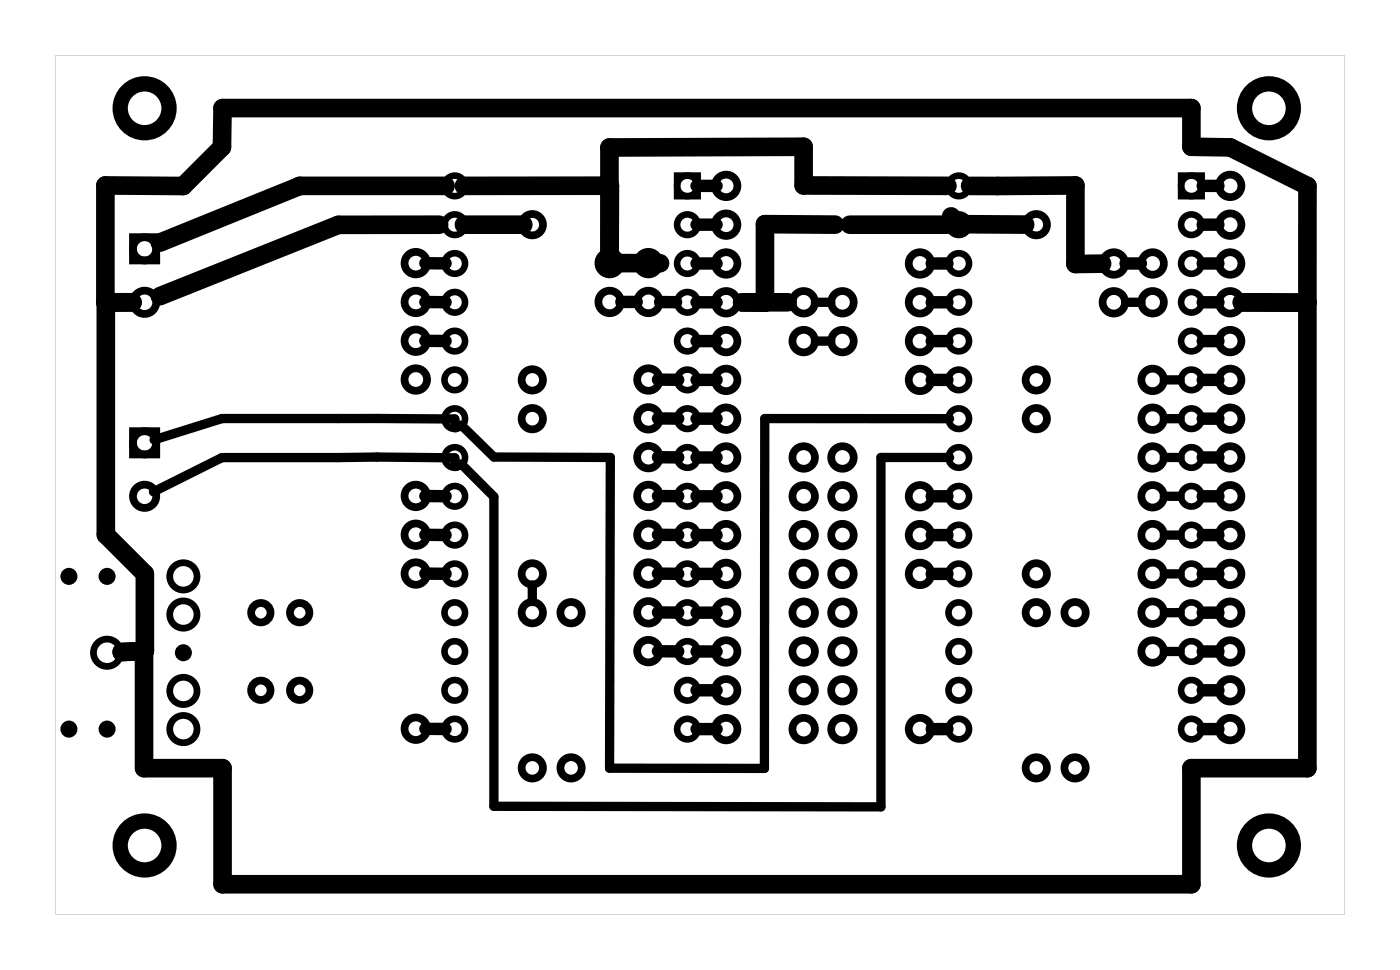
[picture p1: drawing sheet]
<svg xmlns="http://www.w3.org/2000/svg" width="92mm" height="63mm" viewBox="0 0 92 63" stroke-linecap="round" stroke-linejoin="round" font-family="sans-serif">
<path d="M3.6 3.6v56.3h84.5v-56.3zM3.6 3.6h84.5v56.3h-84.5z" fill="#000"/>
<g fill="none" stroke="#000" stroke-width=".51">
<path d="M8.7 15.5h1.5v1.6h-1.5zM8.7 28.2h1.5v1.6h-1.5z"/>
<circle cx="9.5" cy="16.3" r=".76"/>
<circle cx="9.5" cy="19.8" r=".76"/>
<circle cx="27.2" cy="17.2" r=".74"/>
<circle cx="27.2" cy="19.8" r=".74"/>
<circle cx="34.9" cy="14.7" r=".7"/>
<circle cx="39.9" cy="17.2" r=".74"/>
<circle cx="39.9" cy="19.8" r=".74"/>
<circle cx="42.5" cy="19.8" r=".74"/>
<circle cx="42.5" cy="17.2" r=".74"/>
<circle cx="47.6" cy="19.8" r=".74"/>
<circle cx="47.6" cy="17.2" r=".74"/>
<circle cx="47.6" cy="12.2" r=".74"/>
<circle cx="47.6" cy="14.7" r=".74"/>
<circle cx="52.7" cy="19.8" r=".74"/>
<circle cx="55.2" cy="19.8" r=".74"/>
<circle cx="60.3" cy="17.2" r=".74"/>
<circle cx="60.3" cy="19.8" r=".74"/>
<circle cx="67.9" cy="14.7" r=".7"/>
<circle cx="73" cy="19.8" r=".74"/>
<circle cx="73" cy="17.2" r=".74"/>
<circle cx="75.5" cy="19.8" r=".74"/>
<circle cx="75.5" cy="17.2" r=".74"/>
<circle cx="80.6" cy="17.2" r=".74"/>
<circle cx="80.6" cy="19.8" r=".74"/>
<circle cx="80.6" cy="12.2" r=".74"/>
<circle cx="80.6" cy="14.7" r=".74"/>
<circle cx="9.5" cy="29" r=".76"/>
<circle cx="9.5" cy="32.5" r=".76"/>
<circle cx="27.2" cy="37.5" r=".74"/>
<circle cx="27.2" cy="22.3" r=".74"/>
<circle cx="27.2" cy="24.8" r=".74"/>
<circle cx="27.2" cy="32.5" r=".74"/>
<circle cx="27.2" cy="35" r=".74"/>
<circle cx="34.9" cy="37.6" r=".7"/>
<circle cx="34.9" cy="24.9" r=".7"/>
<circle cx="34.9" cy="27.4" r=".7"/>
<circle cx="42.5" cy="37.5" r=".74"/>
<circle cx="42.5" cy="35" r=".74"/>
<circle cx="42.5" cy="32.5" r=".74"/>
<circle cx="42.5" cy="29.9" r=".74"/>
<circle cx="42.5" cy="24.8" r=".74"/>
<circle cx="42.5" cy="27.4" r=".74"/>
<circle cx="47.6" cy="24.9" r=".74"/>
<circle cx="47.6" cy="22.3" r=".74"/>
<circle cx="47.6" cy="29.9" r=".74"/>
<circle cx="47.6" cy="27.4" r=".74"/>
<circle cx="47.6" cy="32.5" r=".74"/>
<circle cx="47.6" cy="35" r=".74"/>
<circle cx="47.6" cy="37.6" r=".74"/>
<circle cx="52.7" cy="35" r=".74"/>
<circle cx="52.7" cy="37.6" r=".74"/>
<circle cx="52.7" cy="29.9" r=".74"/>
<circle cx="52.7" cy="22.3" r=".74"/>
<circle cx="52.7" cy="32.5" r=".74"/>
<circle cx="55.2" cy="35" r=".74"/>
<circle cx="55.2" cy="37.6" r=".74"/>
<circle cx="55.2" cy="29.9" r=".74"/>
<circle cx="55.2" cy="22.3" r=".74"/>
<circle cx="55.2" cy="32.5" r=".74"/>
<circle cx="60.3" cy="24.9" r=".74"/>
<circle cx="60.3" cy="37.6" r=".74"/>
<circle cx="60.3" cy="22.3" r=".74"/>
<circle cx="60.3" cy="32.5" r=".74"/>
<circle cx="60.3" cy="35" r=".74"/>
<circle cx="67.9" cy="24.9" r=".7"/>
<circle cx="67.9" cy="37.6" r=".7"/>
<circle cx="67.9" cy="27.4" r=".7"/>
<circle cx="75.5" cy="35" r=".74"/>
<circle cx="75.5" cy="37.6" r=".74"/>
<circle cx="75.5" cy="32.5" r=".74"/>
<circle cx="75.5" cy="29.9" r=".74"/>
<circle cx="75.5" cy="24.9" r=".74"/>
<circle cx="75.5" cy="27.4" r=".74"/>
<circle cx="80.6" cy="29.9" r=".74"/>
<circle cx="80.6" cy="22.3" r=".74"/>
<circle cx="80.6" cy="24.9" r=".74"/>
<circle cx="80.6" cy="27.4" r=".74"/>
<circle cx="80.6" cy="32.5" r=".74"/>
<circle cx="80.6" cy="37.6" r=".74"/>
<circle cx="80.6" cy="35" r=".74"/>
<circle cx="17.1" cy="40.1" r=".64"/>
<circle cx="17.1" cy="45.2" r=".64"/>
<circle cx="19.6" cy="40.1" r=".64"/>
<circle cx="19.6" cy="45.2" r=".64"/>
<circle cx="27.2" cy="47.7" r=".74"/>
<circle cx="34.9" cy="50.3" r=".7"/>
<circle cx="34.9" cy="40.1" r=".7"/>
<circle cx="37.4" cy="50.3" r=".7"/>
<circle cx="37.4" cy="40.1" r=".7"/>
<circle cx="42.5" cy="40.1" r=".74"/>
<circle cx="42.5" cy="42.6" r=".74"/>
<circle cx="47.6" cy="42.6" r=".74"/>
<circle cx="47.6" cy="40.1" r=".74"/>
<circle cx="47.6" cy="45.2" r=".74"/>
<circle cx="47.6" cy="47.7" r=".74"/>
<circle cx="52.7" cy="47.7" r=".74"/>
<circle cx="52.7" cy="45.2" r=".74"/>
<circle cx="52.7" cy="42.6" r=".74"/>
<circle cx="52.7" cy="40.1" r=".74"/>
<circle cx="55.2" cy="40.1" r=".74"/>
<circle cx="55.2" cy="42.6" r=".74"/>
<circle cx="55.2" cy="45.2" r=".74"/>
<circle cx="55.2" cy="47.7" r=".74"/>
<circle cx="60.3" cy="47.7" r=".74"/>
<circle cx="67.9" cy="50.3" r=".7"/>
<circle cx="67.9" cy="40.1" r=".7"/>
<circle cx="70.4" cy="50.3" r=".7"/>
<circle cx="70.4" cy="40.1" r=".7"/>
<circle cx="75.5" cy="40.1" r=".74"/>
<circle cx="75.5" cy="42.6" r=".74"/>
<circle cx="80.6" cy="42.6" r=".74"/>
<circle cx="80.6" cy="45.2" r=".74"/>
<circle cx="80.6" cy="47.7" r=".74"/>
<circle cx="80.6" cy="40.1" r=".74"/>
</g>
<g fill="none" stroke="#000" stroke-width=".43">
<path d="M44.4 11.5h1.3v1.3h-1.3zM77.4 11.5h1.3v1.3h-1.3z"/>
<circle cx="29.8" cy="17.2" r=".67"/>
<circle cx="29.8" cy="14.7" r=".67"/>
<circle cx="29.8" cy="19.8" r=".67"/>
<circle cx="29.8" cy="12.2" r=".67"/>
<circle cx="45" cy="14.7" r=".67"/>
<circle cx="45" cy="17.2" r=".67"/>
<circle cx="45" cy="19.8" r=".67"/>
<circle cx="45" cy="12.2" r=".67"/>
<circle cx="62.8" cy="14.7" r=".67"/>
<circle cx="62.8" cy="17.2" r=".67"/>
<circle cx="62.8" cy="19.8" r=".67"/>
<circle cx="62.8" cy="12.2" r=".67"/>
<circle cx="78.1" cy="17.2" r=".67"/>
<circle cx="78.1" cy="14.7" r=".67"/>
<circle cx="78.1" cy="19.8" r=".67"/>
<circle cx="78.1" cy="12.2" r=".67"/>
<circle cx="29.8" cy="22.3" r=".67"/>
<circle cx="29.8" cy="27.4" r=".67"/>
<circle cx="29.8" cy="24.9" r=".67"/>
<circle cx="29.8" cy="29.9" r=".67"/>
<circle cx="29.8" cy="35" r=".67"/>
<circle cx="29.8" cy="37.6" r=".67"/>
<circle cx="29.8" cy="32.5" r=".67"/>
<circle cx="45" cy="24.9" r=".67"/>
<circle cx="45" cy="22.3" r=".67"/>
<circle cx="45" cy="27.4" r=".67"/>
<circle cx="45" cy="29.9" r=".67"/>
<circle cx="45" cy="37.6" r=".67"/>
<circle cx="45" cy="32.5" r=".67"/>
<circle cx="45" cy="35" r=".67"/>
<circle cx="62.8" cy="24.9" r=".67"/>
<circle cx="62.8" cy="27.4" r=".67"/>
<circle cx="62.8" cy="22.3" r=".67"/>
<circle cx="62.8" cy="29.9" r=".67"/>
<circle cx="62.8" cy="32.5" r=".67"/>
<circle cx="62.8" cy="37.6" r=".67"/>
<circle cx="62.8" cy="35" r=".67"/>
<circle cx="78.1" cy="22.3" r=".67"/>
<circle cx="78.1" cy="24.9" r=".67"/>
<circle cx="78.1" cy="27.4" r=".67"/>
<circle cx="78.1" cy="29.9" r=".67"/>
<circle cx="78.1" cy="35" r=".67"/>
<circle cx="78.1" cy="32.5" r=".67"/>
<circle cx="78.1" cy="37.6" r=".67"/>
<circle cx="29.8" cy="42.6" r=".67"/>
<circle cx="29.8" cy="45.2" r=".67"/>
<circle cx="29.8" cy="47.7" r=".67"/>
<circle cx="29.8" cy="40.1" r=".67"/>
<circle cx="45" cy="45.2" r=".67"/>
<circle cx="45" cy="40.1" r=".67"/>
<circle cx="45" cy="47.7" r=".67"/>
<circle cx="45" cy="42.6" r=".67"/>
<circle cx="62.8" cy="47.7" r=".67"/>
<circle cx="62.8" cy="40.1" r=".67"/>
<circle cx="62.8" cy="45.2" r=".67"/>
<circle cx="62.8" cy="42.6" r=".67"/>
<circle cx="78.1" cy="45.2" r=".67"/>
<circle cx="78.1" cy="47.7" r=".67"/>
<circle cx="78.1" cy="42.6" r=".67"/>
<circle cx="78.1" cy="40.1" r=".67"/>
</g>
<g fill="none" stroke="#000" stroke-width=".44">
<circle cx="12" cy="37.7" r=".89"/>
<circle cx="7" cy="42.7" r=".89"/>
<circle cx="12" cy="40.2" r=".89"/>
<circle cx="12" cy="47.7" r=".89"/>
<circle cx="12" cy="45.2" r=".89"/>
</g>
<g fill="#000">
<circle cx="4.5" cy="37.7" r=".56"/>
<circle cx="7" cy="37.7" r=".56"/>
<circle cx="4.5" cy="47.7" r=".56"/>
<circle cx="7" cy="47.7" r=".56"/>
<circle cx="12" cy="42.7" r=".56"/>
</g>
<g fill="none" stroke="#000" stroke-width="1" stroke-linecap="butt">
<circle cx="9.5" cy="7.1" r="1.6"/>
<circle cx="83.1" cy="7.1" r="1.6"/>
<circle cx="9.5" cy="55.3" r="1.6"/>
<circle cx="83.1" cy="55.3" r="1.6"/>
</g>
<g fill="none" stroke="#000" stroke-width="1.2">
<path d="M6.9 12.1l5.1 .1 2.5-2.6 .1-2.5h63.5v2.5h2.5l5.1 2.6v38.1h-7.6v7.6h-63.5v-7.6h-5.2v-7.7l-1.4 .1 1.5-.1v-5l-2.6-2.6v-15.2h1.8h-1.8zM19.6 12.2l-9.1 3.7M19.6 12.2h.1M28.8 14.7h-6.6l-11.7 4.7M29.2 12.2h-9.6M30.4 12.2h9.6l-.1 4.4M30.4 14.7h3.9M54.7 14.7h-4.6v5.1h-1.5h3M62.1 12.2l-9.4-.1v-2.5l-12.8 .1v7.5h3.3M62.1 14.7h-6.4M62.3 14.2l.5 .5h4.4M63.6 12.2l6.9-.1v5.2h1.7"/>
<path d="M81.4 19.8h4.3"/>
</g>
<g fill="none" stroke="#000" stroke-width=".61">
<path d="M40.7 17.2h1M53.4 19.8h1M73.7 19.8h1M29.8 30.5v-.5h-15.3l-4.4 2.2M29.9 28l-.1-.6h-15.3l-4.4 1.4M34.9 38.3v1.1M53.4 22.3h1M62.2 29.9h-4.5v22.9h-25.3v-20.3l-2.2-2.1M62.2 27.4h-12.1v22.9h-10.2l.1-20.4h-7.6l-2.2-2.1M76.3 29.9h1M76.3 27.4h1M76.3 37.6h1"/>
<path d="M76.3 35h1M76.3 32.5h1M76.3 24.9h1M76.3 42.6h1M76.3 40.1h1"/>
</g>
<g fill="none" stroke="#000" stroke-width=".81">
<path d="M27.9 17.2h1.3M27.9 19.8h1.3M40.7 19.8h1M43.2 19.8h1.1M45.6 17.2h1.4M45.6 14.7h1.4M45.6 12.2h1.4M45.6 19.8h1.4M61 17.2h1.1M61 19.8h1.1M73.7 17.2h1M78.8 17.2h1"/>
<path d="M78.8 14.7h1M78.8 12.2h1M78.8 19.8h1M27.9 22.3h1.3M27.9 32.5h1.3M27.9 35h1.3M27.9 37.6h1.3M43.1 37.6h1.3M43.1 35h1.3M43.1 32.5h1.3M43.1 29.9h1.3M43.1 27.4h1.3"/>
<path d="M43.1 24.9h1.3M45.6 37.6h1.4M45.6 35h1.4M45.6 32.5h1.4M45.6 29.9h1.4M45.6 27.4h1.4M45.6 24.9h1.4M45.6 22.3h1.4M61 37.6h1.1M61 35h1.1M61 32.5h1.1M61 24.9h1.1"/>
<path d="M61 22.3h1.1M78.8 37.6h1M78.8 35h1M78.8 32.5h1M78.8 29.9h1M78.8 27.4h1M78.8 24.9h1M78.8 22.3h1M27.9 47.7h1.3M43.1 42.6h1.3M43.1 40.1h1.3M45.6 47.7h1.4"/>
<path d="M45.6 45.2h1.4M45.6 42.6h1.4M45.6 40.1h1.4M61 47.7h1.1M78.8 47.7h1M78.8 45.2h1M78.8 42.6h1M78.8 40.1h1"/>
</g>
<path d="M43.1 19.8h1.3" fill="none" stroke="#000" stroke-width=".28"/>
</svg>
